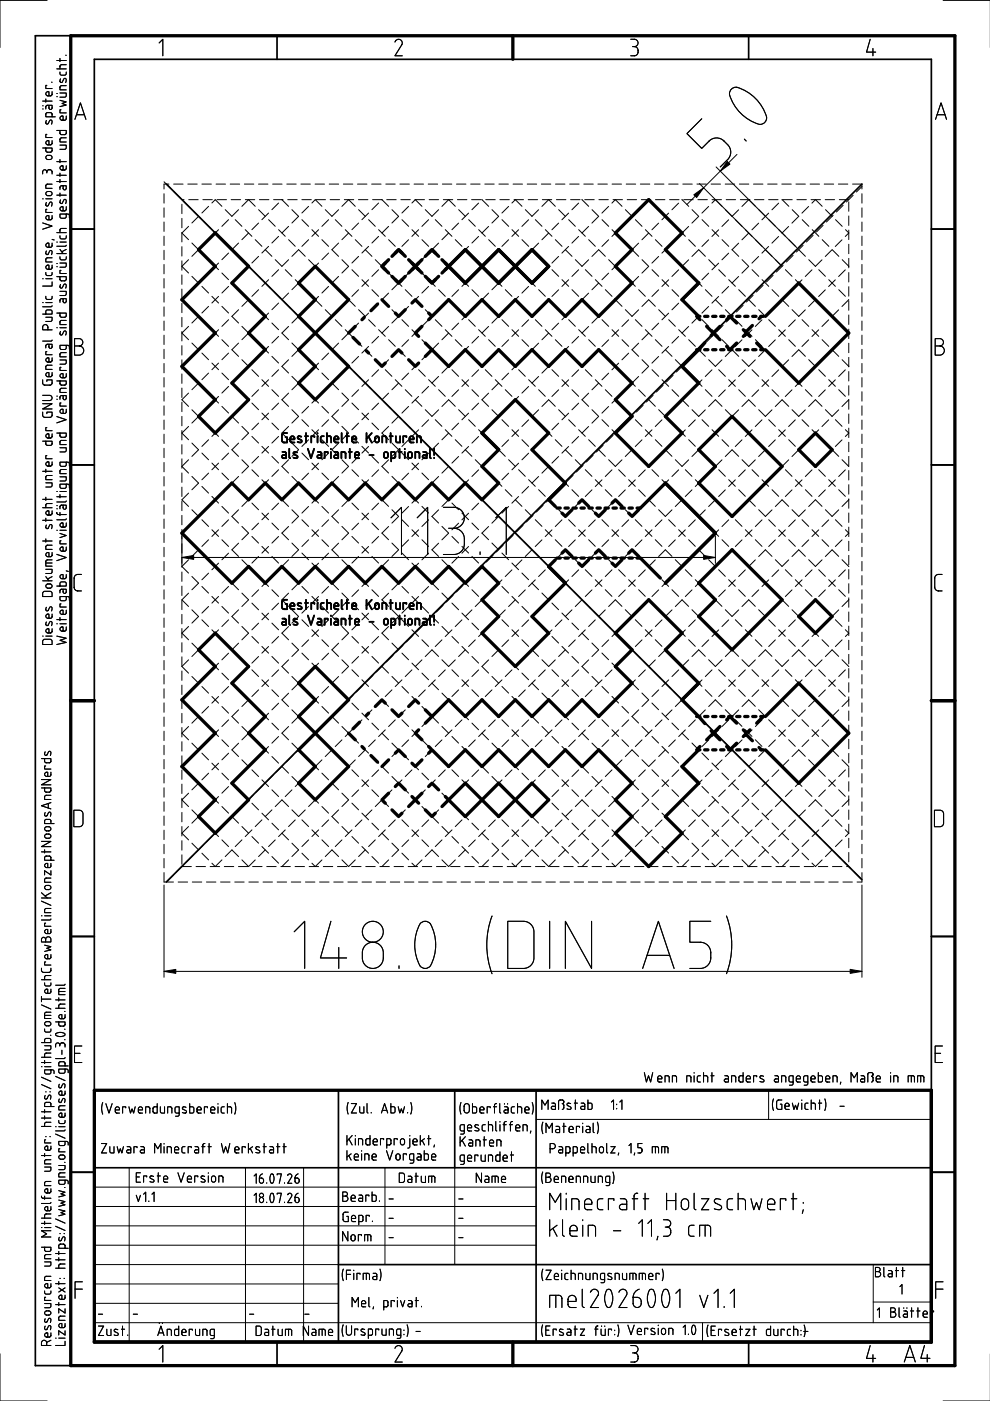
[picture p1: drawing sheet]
<svg xmlns="http://www.w3.org/2000/svg" width="210mm" height="297mm" viewBox="0 0 210 297" stroke-linecap="round" stroke-linejoin="round" font-family="sans-serif">
<g fill="none" stroke="#000" stroke-width=".21">
<path d="M9.9 18.1h-.2v.7h1.3M10 .1h-10v10M10.9 17.4h.1M11 19.4v.6l-.1 .3a1.02 1.02 0 0 1-1.1-.2 .48 .48 0 0 1 0-.5 .48 .48 0 0 1 .6-.2v.9M12 19.8h.2M12 14.6h2M12 12.8h2M12.7 19.7h1.3v.6l-.1 .3h-1.2M12.7 15.3l.1 .5 .2 .1h.9l.1-.6M12.7 12.4v.6M12.8 16.7l-.1 .5a.28 .28 0 0 0 .2 .3 .28 .28 0 0 0 .3-.2l.4-.7a.48 .48 0 0 1 .5 .4 .48 .48 0 0 1-.2 .5M13.9 11.7h.1"/>
<path d="M14 18.2h-1l-.3 .3v.6h1.3M14 13.7l-1.1 .1-.2 .2v.6M33.7 9.1l.8-.8v3.5M83.7 8.9a.79 .79 0 0 1 1.1-.5 .79 .79 0 0 1 .4 1.1l-1.5 2.3h1.6M133.7 8.3h.8a.78 .78 0 0 1 .8 .8 .78 .78 0 0 1-.8 .8M134.1 9.9h.4M134.5 9.9a.99 .99 0 0 1 .8 1 .99 .99 0 0 1-.8 .9h-.8M154.9 19.1a1.39 1.39 0 0 1 1.3-.6 9.2 9.2 0 0 1 6.3 6.5 1.39 1.39 0 0 1-1.5 1.4 9.2 9.2 0 0 1-6.3-6.5zM184.5 8.3l-.8 2.8h2M185.1 10.3v1.5M200 .1h10M9 31.4h2v.7l-.3 .2-.8-.1-.2-.3v-.5"/>
<path d="M9 23.1h.2M9 22.4h.2M9 21.4h2M9.7 21v.7M9.8 25.5l-.1 .5a.28 .28 0 0 0 .2 .3 .28 .28 0 0 0 .3-.1l.4-.7a.48 .48 0 0 1 .5 .3 .48 .48 0 0 1-.2 .5M9.9 33a.77 .77 0 0 1 1.1 .4v.2a.86 .86 0 0 1-1.2 0l-.1-.2zM9.9 36.4a.44 .44 0 0 0-.4-.4 .44 .44 0 0 0-.5 .4v.5M9.9 36.4a.57 .57 0 0 1 .6-.4 .57 .57 0 0 1 .5 .4v.5M9.9 28.5h-.2v.7h1.3M9.9 36.4v.3M10.4 22.3v.6a.33 .33 0 0 0 .3 .3 .33 .33 0 0 0 .3-.3v-.6h-1l-.2 .2-.1 .6M11 39h-1l-.3 .4v.5h1.3"/>
<path d="M11 29.8v.6l-.1 .3a1.02 1.02 0 0 1-1.1-.2 .48 .48 0 0 1 0-.6 .48 .48 0 0 1 .6-.1v.9M11 24.8v-.6l-.1-.3h-.9l-.2 .1-.1 .8h2M12 27.7h2v.7l-.3 .1h-.8l-.2-.3v-.5M12 38.5h2M12 37.2h2M12 34.3h2M12 20.5h.2M12.7 30.8h1.3v.5l-.1 .3-1.2 .1M12.7 21.3l1.3 .3-.8 .3 .8 .4-1.3 .3M12.7 33.8v.7M12.7 36.7v.7M12.7 38v.7"/>
<path d="M12.9 23.3h-.2v.6h1.3M13.4 39.4v.5a.33 .33 0 0 0 .3 .4 .33 .33 0 0 0 .3-.4v-.5h-1l-.2 .1-.1 .7M14 35.2v.5l-.1 .3a1.02 1.02 0 0 1-1.1-.2 .48 .48 0 0 1 0-.5 .48 .48 0 0 1 .6-.1v.8M14 29.2h-1l-.3 .3v.6h1.3M14 24.6v.6l-.1 .2a1.02 1.02 0 0 1-1.1-.1 .48 .48 0 0 1 0-.6 .48 .48 0 0 1 .6-.1v.9M15.9 25.3l1.2-3.5 1.1 3.5M16.2 24.3h1.7M148.3 38.9l17.1 17.1M148.8 25.2l-3.2 3.1 3.2 3.2 1.6-1.6a2.22 2.22 0 0 1 3.1 0l.8 .8a2.22 2.22 0 0 1 0 3.1l-1.6 1.6M151.8 35.4l17.1 17.1M156.3 32.7l-10.7 10.6M157.8 29.5l.4 .4"/>
<path d="M198.4 25.3l1.1-3.5 1.2 3.5M198.7 24.3h1.7M9 47.3l2 .6-2 .7M9 59.1h.2M9 42.2h.2M9.7 57.8l.1 .5 .2 .1h.9l.1-.6M9.7 59.1h1.3M9.7 42.2h1.3M9.8 53.2l-.1 .5a.28 .28 0 0 0 .2 .3 .28 .28 0 0 0 .3-.2l.4-.7a.48 .48 0 0 1 .5 .4 .48 .48 0 0 1-.2 .5M9.8 42.9l-.1 .5a.28 .28 0 0 0 .2 .3 .28 .28 0 0 0 .3-.1l.4-.7a.48 .48 0 0 1 .5 .3 .48 .48 0 0 1-.2 .5M9.9 40.7a.77 .77 0 0 1 1.1 .3v.3a.86 .86 0 0 1-1.2 0l-.1-.3zM9.9 44.4h-.2v.6h1.3"/>
<path d="M11 59.8v.9h-2M11 56.2v.6l-.1 .3a1.02 1.02 0 0 1-1.1-.2 .48 .48 0 0 1 0-.6 .48 .48 0 0 1 .6-.1v.9M11 54.7h-1l-.3 .3v.5h1.3M11 51.5v.6l-.1 .3a1.02 1.02 0 0 1-1.1-.2 .48 .48 0 0 1 0-.5 .48 .48 0 0 1 .6-.2v.9M11 45.7v.6l-.1 .3a1.02 1.02 0 0 1-1.1-.2 .48 .48 0 0 1 0-.6 .48 .48 0 0 1 .6-.1v.9M11 50.8l.5 .1M12 58.7h2v.7l-.3 .1h-.8l-.2-.3v-.5M12 56.5h.2M12 55.9h.2M12 53.8h2M12 51.3h.2M12 49.3h2"/>
<path d="M12 41.4h2M12.7 55.8h1.3v.5l-.1 .3-1.2 .1M12.7 54.4l.1 .5 .2 .2h.9l.1-.7M12.7 50l.1 .5 .2 .2 .9-.1 .1-.6M12.7 40.9v.7M12.7 52.9l.7 .9M12.7 51.3h1.3M12.8 42.4l-.1 .5a.28 .28 0 0 0 .2 .3 .28 .28 0 0 0 .3-.2l.4-.7a.48 .48 0 0 1 .5 .3 .48 .48 0 0 1-.2 .6M12.9 57.3h-.2v.7h1.3M14 52l-.2 .2h-1.8M14 48.4l-1.1 .1-.2 .3v.5M14 45.4v.5l-.1 .3-.9 .1-.2-.2-.1-.7h1.7l.3 .1v.7"/>
<path d="M14 43.8v.6l-.1 .3a1.02 1.02 0 0 1-1.1-.2 .48 .48 0 0 1 0-.6 .48 .48 0 0 1 .6-.1v.9M14 52.9l-.9 .5M158.7 42.3h.1M9 66.6h2v-.7l-.3-.2-.8 .1-.2 .2v.6M9 64.2h.2M9.7 67.3h1.3v.5l-.1 .3-1.2 .1M9.7 62.8l.1 .5 .2 .2 .9-.1 .1-.6M9.7 64.2h1.3M9.9 74.5h-.2v.7h1.3M10.2 69.9v-.5a.56 .56 0 0 0-.6-.6 .56 .56 0 0 0-.6 .6v.5h2M10.4 73v.5a.33 .33 0 0 0 .3 .4 .33 .33 0 0 0 .3-.4v-.5h-1l-.2 .2-.1 .6M11 79v.5l-.1 .3a1.02 1.02 0 0 1-1.1-.1 .48 .48 0 0 1 0-.6 .48 .48 0 0 1 .6-.1v.9"/>
<path d="M11 77.4h-1l-.3 .4v.5h1.3M11 75.9v.5l-.1 .3a1.02 1.02 0 0 1-1.1-.2 .48 .48 0 0 1 0-.5 .48 .48 0 0 1 .6-.1v.9M11 72.1l-.2 .2h-1.8M11 64.8l-.2 .2h-1.8M12 66.4h2v.7l-.3 .2-.8-.1-.2-.3v-.5M12 69.5h.2M12.7 76.3h1.3v.6l-.1 .3h-1.2M12.7 61.8h1.3v.5l-.1 .3-1.2 .1M12.7 69.5h1.3M12.8 70.3l-.1 .5a.28 .28 0 0 0 .2 .2 .28 .28 0 0 0 .3-.1l.4-.7a.48 .48 0 0 1 .5 .3 .48 .48 0 0 1-.2 .5M12.8 60.3l-.1 .5a.28 .28 0 0 0 .2 .3 .28 .28 0 0 0 .3-.2l.4-.6a.48 .48 0 0 1 .5 .3 .48 .48 0 0 1-.2 .5M12.9 77.9h-.2v.6h1.3"/>
<path d="M13.4 63.3v.6a.33 .33 0 0 0 .3 .3 .33 .33 0 0 0 .3-.3v-.6h-1l-.2 .2-.1 .6M14 79.2v.6l-.1 .3a1.02 1.02 0 0 1-1.1-.2 .48 .48 0 0 1 0-.6 .48 .48 0 0 1 .6-.1v.9M14 74.8h-1l-.3 .3v.6h1.3M14 73.2v.6l-.1 .3h-.9l-.2-.2-.1-.7h1.7l.3 .2v.6M14 67.9h-1l-.3 .4v.5h1.3M15.8 71.8h1a.78 .78 0 0 1 .8 .8 .78 .78 0 0 1-.8 .8 .97 .97 0 0 1 1 .9 .97 .97 0 0 1-1 1h-1zM15.8 73.4h1M198.3 71.8h1a.78 .78 0 0 1 .7 .8 .78 .78 0 0 1-.7 .8 .97 .97 0 0 1 .9 .9 .97 .97 0 0 1-.9 1h-1zM198.3 73.4h1M9 93.5h2v.8l-.3 .1h-.8l-.2-.3v-.6M9 87.4v.6l.3 .4 1.3 .1 .4-.2v-.9h-1.1v.3M9 85.6h2l-2 1.1h2"/>
<path d="M9 83.8h1.5a.56 .56 0 0 1 .5 .6 .56 .56 0 0 1-.5 .5h-1.5M9 80.5v.7l.3 .4 1.3 .1 .4-.3v-.9h-1.1v.4M9 99.9h2M9.7 99.5v.6M9.9 96.6h-.2v.7h1.3M9.9 90.6h-.2v.7h1.3M11 97.9v.6l-.1 .3a1.02 1.02 0 0 1-1.1-.2 .48 .48 0 0 1 0-.6 .48 .48 0 0 1 .6-.1v.9M11 92v.5l-.1 .3a1.02 1.02 0 0 1-1.1-.1 .48 .48 0 0 1 0-.6 .48 .48 0 0 1 .6-.1v.9M12 91.8h2v.7l-.3 .2h-.8l-.2-.3v-.6M12 88.3l2 .7-2 .7M12 80.8h2v.7l-.3 .2-.8-.1-.2-.3v-.5M12 84.7h.2"/>
<path d="M12 84h.2M12.7 94.9h1.3v.6l-.1 .3h-1.2M12.9 85.4h-.2v.7h1.3M13.4 83.9v.5a.33 .33 0 0 0 .3 .4 .33 .33 0 0 0 .3-.4v-.5h-1l-.2 .1-.1 .7M14 99.5h-1l-.3 .4v.5h1.3M14 98v.5l-.1 .3-.9 .1-.2-.2-.1-.7h1.7l.3 .2v.6M14 93.4h-1l-.3 .3v.6h1.3M14 86.8v.5l-.1 .3a1.02 1.02 0 0 1-1.1-.2 .48 .48 0 0 1 0-.5 .48 .48 0 0 1 .6-.1v.9M14 82.3h-1l-.3 .4v.5h1.3M9 114.7h2M9 110.3h2M9 107.6h2"/>
<path d="M9 105.9h2M9.7 102.4h1.3v.5l-.1 .3-1.2 .1M9.7 119.4h1.3M9.7 105.4v.7M9.7 109.9v.6M9.7 114.3v.6M9.8 111.3l-.1 .5a.28 .28 0 0 0 .2 .3 .28 .28 0 0 0 .3-.2l.4-.7a.48 .48 0 0 1 .5 .4 .48 .48 0 0 1-.2 .5M11 118.7h-1l-.3 .3v1h1.3M11 117.1v.6l-.1 .3a1.02 1.02 0 0 1-1.1-.2 .48 .48 0 0 1 0-.5 .48 .48 0 0 1 .6-.2v.9M11 115.6h-1l-.3 .3v.6h1.3M11 108.3v.6l-.1 .3a1.02 1.02 0 0 1-1.1-.2 .48 .48 0 0 1 0-.6 .48 .48 0 0 1 .6-.1v.9M11 106.8h-1.1l-.2 .3v.5"/>
<path d="M11 100.8h-1l-.3 .3v.6h1.3M12 117.5l2 .7-2 .7M12 108.7l.1 .2 .3 .2h1.6M12 112.4h.2M12 107.9h.2M12 107.2h.2M12 105.3h2M12 104.2h.2M12.7 113.1l1.3 .4-1.3 .5M12.7 101.1h1.3v.6l-.1 .2-1.2 .1M12.7 104.9v.6M12.7 108.7v.6"/>
<path d="M12.7 112.4h1.3M12.7 104.2h1.3M12.9 114.6h-.2v.7h1.3M13.4 107.1v.6a.33 .33 0 0 0 .3 .3 .33 .33 0 0 0 .3-.3v-.6h-1l-.2 .2-.1 .6M14 116v.5l-.1 .3a1.02 1.02 0 0 1-1.1-.1 .48 .48 0 0 1 0-.6 .48 .48 0 0 1 .6-.1v.9M14 110.9v.5l-.1 .3a1.02 1.02 0 0 1-1.1-.2 .48 .48 0 0 1 0-.5 .48 .48 0 0 1 .6-.1v.9M14 110l-.2 .2h-1.8M14 106.2l-.2 .2h-1.8M14 102.7v.5l-.1 .3h-.9l-.2-.1-.1-.7h1.7l.3 .1v.6M38.6 118.2h113.1M38.6 113.6v5.8M82.9 109.8l2.2-2.2v10"/>
<path d="M88.5 109.8l2.2-2.2v10M94 107.6h2.2a2.22 2.22 0 0 1 2.3 2.2 2.22 2.22 0 0 1-2.3 2.2M95.1 112h1.1M96.2 112a2.22 2.22 0 0 1 2.3 2.2 2.82 2.82 0 0 1-1.1 3.1l-1.2 .3h-2.2M101.8 117v.6M105.1 109.8l2.2-2.2v10M151.7 113.6v5.8M9 134.9h.2M9 123.1h2M9.3 135.6h1.5l.2 .4v.6h-2v-.6zM9.3 125.4h1.5l.2 .4v.7h-2v-.7zM9.7 120.7h1.3v.6l-.1 .2-1.2 .1"/>
<path d="M9.7 134.9h1.3M9.7 122.3l.7 .8M9.8 131.9l-.1 .5a.28 .28 0 0 0 .2 .2 .28 .28 0 0 0 .3-.1l.4-.7a.48 .48 0 0 1 .5 .3 .48 .48 0 0 1-.2 .5M9.8 128.8l-.1 .5a.28 .28 0 0 0 .2 .2 .28 .28 0 0 0 .3-.1l.4-.7a.48 .48 0 0 1 .5 .3 .48 .48 0 0 1-.2 .5M9.9 123.9a.77 .77 0 0 1 1.1 .4v.2a.86 .86 0 0 1-1.2 0l-.1-.2zM11 133.3v.6l-.1 .3a1.02 1.02 0 0 1-1.1-.2 .48 .48 0 0 1 0-.6 .48 .48 0 0 1 .6-.1v.9M11 130.2v.6l-.1 .2a1.02 1.02 0 0 1-1.1-.1 .48 .48 0 0 1 0-.6 .48 .48 0 0 1 .6-.1v.9M11 122.3l-.9 .5M12 134.9l2 .4-1.3 .5 1.3 .4-2 .4M12 124.3h2v-.8l-.3-.1h-.8l-.2 .3v.6M12 132.3h.2M12 131.4h2"/>
<path d="M12.7 132.3h1.3M12.7 130.9v.7M12.9 128h-.2v.7h1.3M13.4 124.9v.6a.33 .33 0 0 0 .3 .3 .33 .33 0 0 0 .3-.3v-.6h-1l-.2 .2-.1 .6M14 132.9v.6l-.1 .3a1.02 1.02 0 0 1-1.1-.2 .48 .48 0 0 1 0-.6 .48 .48 0 0 1 .6-.1v.9M14 129.4v.5l-.1 .3a1.02 1.02 0 0 1-1.1-.2 .48 .48 0 0 1 0-.5 .48 .48 0 0 1 .6-.1v.9M14 126.5v.5l-.1 .3-.9 .1-.2-.2-.1-.7h1.7l.3 .1v.7M14 121.8v.6l-.1 .3a1.02 1.02 0 0 1-1.1-.2 .48 .48 0 0 1 0-.6 .48 .48 0 0 1 .6-.1v.9M14 121l.5 .1M17.3 121.8h-.8a.78 .78 0 0 0-.8 .8v1.9a.78 .78 0 0 0 .8 .8h.8M199.7 121.8h-.7a.78 .78 0 0 0-.8 .8v1.9a.78 .78 0 0 0 .8 .8h.7M9.6 159.4l-.1 .5a.28 .28 0 0 0 .2 .3 .28 .28 0 0 0 .3-.2l.4-.7a.48 .48 0 0 1 .4 .3 .48 .48 0 0 1-.1 .6"/>
<path d="M8.8 178.4h2l-2 1.1h2M8.8 167.1h2l-.1 .7-.2 .1h-.9l-.1-.3v-.5M8.8 165.3h2l-2 1.1h2M8.8 160.8h2l-.1 .8-.2 .1h-.9l-.1-.3v-.6M9.6 172.3l-.1 .5a.28 .28 0 0 0 .2 .3 .28 .28 0 0 0 .3-.2l.4-.7a.48 .48 0 0 1 .4 .3 .48 .48 0 0 1-.1 .6M9.7 176.9a.77 .77 0 0 1 1.1 .4l-.1 .2a.86 .86 0 0 1-1.2 0v-.2zM9.7 175.3a.77 .77 0 0 1 1.1 .4l-.1 .3a.86 .86 0 0 1-1.2 0v-.3zM9.7 162.4h-.2v.7h1.3M10.2 170.4v.9M10.8 174.6v-.5l-.2-.3-.8-.1-.3 .2v.7h2M10.8 170.2l-2 .6 2 .7M10.8 168.6h-1l-.3 .3v.6h1.3"/>
<path d="M10.8 163.7v.6l-.2 .3a1.02 1.02 0 0 1-1.1-.2 .48 .48 0 0 1 .1-.6 .48 .48 0 0 1 .5-.1v.9M15.7 171.8h1.1a.78 .78 0 0 1 .8 .8v1.9a.78 .78 0 0 1-.8 .8h-1.1zM198.1 171.8h1.2a.78 .78 0 0 1 .8 .8v1.9a.78 .78 0 0 1-.8 .8h-1.2zM8.8 194.2h.1M8.8 191.1l2 .8M8.8 190.4h2M8.8 189.3l1.2 1.1M8.8 180.6h2M9 198.8a.44 .44 0 0 1 .7 .4 .56 .56 0 0 1 .5-.6 .56 .56 0 0 1 .6 .6v.5h-2v-.5zM9.5 180.2v.6M9.5 194.2h1.3M9.5 187.9a.86 .86 0 0 1 1.2 0 .44 .44 0 0 1-.4 .7h-.4a.44 .44 0 0 1-.4-.7z"/>
<path d="M9.7 195.7h-.2v.7h1.3M9.7 199.2v.5M10.8 197.1v.5l-.2 .3a1.02 1.02 0 0 1-1.1-.2 .48 .48 0 0 1 .1-.5 .48 .48 0 0 1 .5-.1v.8M10.8 194.8l-.2 .3h-1.8M10.8 192.6h-1l-.3 .3v.6h1.3M10.8 186.2h-1l-.3 .3v.6h1.3M10.8 183.1v.5l-.2 .3a1.02 1.02 0 0 1-1.1-.2 .48 .48 0 0 1 .1-.5 .48 .48 0 0 1 .5-.1v.8M10.8 182.4v-.6l-.2-.3h-.8l-.3 .2v.7h2M10.8 184.6v.9l-1.3-.9v.9M10.8 189.3l-1.2 .7M34.8 187.6v19.6M62.4 197.6l2.2-2.3v10"/>
<path d="M70.2 195.3l-2.3 7.8h5.6M89.3 195.7a1.42 1.42 0 0 1 2.3 .8 9.5 9.5 0 0 1-.3 8.3 1.39 1.39 0 0 1-2.3 0 9.5 9.5 0 0 1 0-8.9zM104.3 194.2a17.4 17.4 0 0 0 0 12.2M107.7 195.3h3.3a2.22 2.22 0 0 1 2.2 2.3v5.5a2.22 2.22 0 0 1-2.2 2.2h-3.3zM116.5 195.3v10M125.4 195.3v10l-5.5-10v10M150.7 195.3h-4.4v4.5h2.2a2.22 2.22 0 0 1 2.2 2.2 2.82 2.82 0 0 1-1.1 3l-1.1 .3h-2.2M154 194.2a17.4 17.4 0 0 1 0 12.2M158.7 183.7h.1M182.8 187.6v19.6M8.8 205.3l.1 .6 .3 .3 1.4-.1 .2-.4v-.4M8.8 211.3v1.1"/>
<path d="M8.8 213.1l2 .8M8.8 211.8h2M8.8 207.7h2M9.5 218.2v.5l.3 .1h.8l.2-.6M9.5 208.4v.5l.3 .2 .8-.1 .2-.6M9.5 200.4l1.3 .3-.9 .4 .9 .3-1.3 .3M9.5 215.3h1.3M9.5 216.8a.86 .86 0 0 1 1.2 0 .44 .44 0 0 1-.4 .7h-.4a.44 .44 0 0 1-.4-.7zM9.7 203.9h-.2v.7h1.3M10.7 219.5h.1M10.8 214.6h-1l-.3 .3v1h1.3M10.8 209.7v.6l-.2 .3a1.02 1.02 0 0 1-1.1-.2 .48 .48 0 0 1 .1-.6 .48 .48 0 0 1 .5-.1v.9"/>
<path d="M10.8 206.8l-1.2 .1-.1 .3v.5M10.8 202.4v.5l-.2 .3a1.02 1.02 0 0 1-1.1-.1 .48 .48 0 0 1 .1-.6 .48 .48 0 0 1 .5-.1v.9M11.8 216.7h2l-.1 .7-.2 .2-.9-.1-.1-.3v-.5M11.8 213.8h2M11.8 212h2M11.9 219.1l1.2-.2 .6 .2 .1 .2-.4 .4h-.9l-.6-.1-.1-.3zM12.5 211.6v.6M12.5 210.2h1.3M13.7 218.2h.1M13.7 214.4h.1M13.8 215.1v.6l-.2 .3a1.02 1.02 0 0 1-1.1-.2 .48 .48 0 0 1 .1-.6 .48 .48 0 0 1 .5-.1v.9M13.8 212.9h-1.2l-.1 .3v.6"/>
<path d="M13.8 209.6h-1l-.3 .3v1h1.3M13.8 208.7l-.2 .2h-1.8M34.8 206h148M71.8 200.9v4.4M77.5 200.4a2.22 2.22 0 0 1 2.4-.5 2.22 2.22 0 0 1 1.4 2.1 2.82 2.82 0 0 1-1.1 3 2.22 2.22 0 0 1-3.4-1.9 2.98 2.98 0 0 1 .7-2.7zM84.6 204.8v.5M136.3 205.3l3.3-10 3.3 10M137.2 202.6h4.8M8.8 221.1h2l-.1-.8-.2-.1h-.9l-.1 .3v.6M8.8 238.8h2M8.8 237.1h2M8.8 235.7h2"/>
<path d="M8.8 229.9l2 .9M8.8 228.4l2 .9M8.8 226.2h.1M8.8 225.3h2M8.8 224.2h2M9.5 221.7h1.3v.6l-.3 .3h-1M9.5 224.8v.7M9.5 235.3v.6M9.5 236.6v.7M9.5 226.2h1.3M9.6 232.3l-.1 .5a.28 .28 0 0 0 .2 .2 .28 .28 0 0 0 .3-.1l.4-.7a.48 .48 0 0 1 .4 .3 .48 .48 0 0 1-.1 .6M9.7 231.5h.1"/>
<path d="M10.6 231.5h.1M10.8 237.9l-1.2 .1-.1 .3v.5M10.8 234.6v-.5l-.2-.3-.8-.1-.3 .2v.7h2M10.8 226.8v.6l-.2 .3h-.8l-.3-.1v-.8h1.6l.3 .2 .1 .6M10.8 223.3h-1.2l-.1 .3v.6M11.8 238.9h.1M11.8 228.2l2 .9M12.5 237.6v.5l.3 .1h.8l.2-.6M12.5 238.9h1.3M12.6 233l-.1 .5a.28 .28 0 0 0 .2 .3 .28 .28 0 0 0 .3-.2l.4-.7a.48 .48 0 0 1 .4 .3 .48 .48 0 0 1-.1 .6M12.6 229.9l-.1 .5a.28 .28 0 0 0 .2 .3 .28 .28 0 0 0 .3-.2l.4-.7a.48 .48 0 0 1 .4 .3 .48 .48 0 0 1-.1 .6M12.7 221.6a.44 .44 0 0 0-.5-.5 .44 .44 0 0 0-.4 .5v.4"/>
<path d="M12.7 221.6a.57 .57 0 0 1 .5-.5 .57 .57 0 0 1 .6 .5v.4M12.7 221.6v.2M13.1 222.7v.9M13.7 220.4h.1M13.8 239.6l-.2 .2h-1.8M13.8 236v.6l-.2 .2a1.02 1.02 0 0 1-1.1-.1 .48 .48 0 0 1 .1-.6 .48 .48 0 0 1 .5-.1v.9M13.8 234.4h-1l-.3 .4v.5h1.3M13.8 231.3v.6l-.2 .3a1.02 1.02 0 0 1-1.1-.2 .48 .48 0 0 1 .1-.5 .48 .48 0 0 1 .5-.2v.9M13.8 226.7v.5l-.2 .3-.8 .1-.3-.2v-.7h1.6l.3 .1 .1 .6M13.8 226v-.6l-.2-.2-.8-.1-.3 .2v.7h2M13.8 224.2l-.2 .2h-1.8M15.8 223.3h1.2"/>
<path d="M17.4 221.8h-1.6v3.5h1.6M21.8 233.8a3.5 3.5 0 0 0 0 2.4M22.4 234l.7 2 .7-2M24.4 235.3h.9a.46 .46 0 0 0-.3-.6 .46 .46 0 0 0-.6 .4l.1 .7 .3 .2h.5M26.7 234.9v-.2h-.7v1.3M27.3 234.7l.4 1.3 .3-.9 .3 .9 .4-1.3M29.3 235.3h.9a.46 .46 0 0 0-.3-.6 .46 .46 0 0 0-.6 .4l.1 .7 .3 .2h.5M30.9 236v-1.3h.5l.3 .1 .1 1.2M33.3 234v2h-.7l-.2-.3 .1-.9 .3-.1h.5M34 234.7v1l.3 .3h.6v-1.3M35.6 236v-1.3h.5l.3 .1v1.2M38 236h-.6l-.2-.2-.1-.8 .2-.3h.7v1.6l-.2 .3-.6 .1"/>
<path d="M39.4 234.8a.37 .37 0 0 0-.5-.1 .37 .37 0 0 0-.1 .5l.7 .4a.48 .48 0 0 1-.3 .4 .48 .48 0 0 1-.5-.1M40.2 234v2h.7l.2-.3v-.9l-.3-.1h-.6M41.8 235.3h.9a.46 .46 0 0 0-.3-.6 .46 .46 0 0 0-.6 .4v.7l.3 .2h.6M44 234.9v-.2h-.7v1.3M44.7 235.3h.9a.46 .46 0 0 0-.4-.6 .46 .46 0 0 0-.5 .4v.7l.3 .2h.6M46.2 234v.1M46.2 234.7v1.3M47.6 234.7h-.6l-.1 .3v.8l.7 .2M48.2 234.7h.6l.3 .1v1.2M48.2 234v2M49.8 233.8a3.5 3.5 0 0 1 0 2.4M73.8 233.8a3.5 3.5 0 0 0 0 2.4"/>
<path d="M74.5 234h1.1l-1.1 2h1.1M76.3 234.6v1l.3 .4h.6v-1.4M77.8 234v1.8l.2 .2M78.7 235.9v.1M80.9 236l.6-2 .7 2M81.1 235.4h.9M82.9 234v2l.7-.1 .2-.3-.1-.8-.3-.2h-.5M84.4 234.6l.4 1.4 .3-.9 .3 .9 .4-1.4M86.4 235.9v.1M87.1 233.8a3.5 3.5 0 0 1 0 2.4M97.7 233.8a3.5 3.5 0 0 0 0 2.4M98.4 239.8h-.5l-.3-.2v-.8l.1-.3h.7v1.6l-.1 .3-.6 .1"/>
<path d="M98.5 234.3a.56 .56 0 0 1 .6-.3 .56 .56 0 0 1 .4 .5v.9a.56 .56 0 0 1-.5 .6 .56 .56 0 0 1-.6-.6zM99.1 239.1h.9a.46 .46 0 0 0-.3-.6 .46 .46 0 0 0-.6 .4l.1 .7 .2 .2h.6M100.2 234v2l.7-.1 .2-.2-.1-.9-.3-.1h-.5M101.4 238.6l-.5-.1a.28 .28 0 0 0-.2 .2 .28 .28 0 0 0 .1 .3l.7 .4a.48 .48 0 0 1-.3 .4 .48 .48 0 0 1-.5-.1M101.7 235.3h.9a.46 .46 0 0 0-.3-.6 .46 .46 0 0 0-.6 .4l.1 .7 .3 .2h.5M102.9 238.5h-.5l-.2 .3 .1 .8 .6 .2M103.6 238.5h.5l.3 .1v1.2M103.6 237.8v2M104 234.9v-.2h-.7v1.3M104.6 234.7h.7M105.1 237.8v1.8l.2 .2M105.3 234h-.3l-.2 .3v1.7"/>
<path d="M106 234v1.8l.2 .2M106 237.8v.1M106 238.5v1.3M106.7 238.5h.6M107 234.7h.6l.1 .3v1h-.5a.33 .33 0 0 1-.4-.3 .33 .33 0 0 1 .4-.4h.5M107 234v.1M107.3 237.8h-.2l-.2 .3v1.7M107.6 234v.1M108 238.5h.7M108.7 237.8h-.3l-.2 .3v1.7M109.1 234.7h-.5l-.2 .3v.8l.7 .2M109.3 239.1h.9a.46 .46 0 0 0-.3-.6 .46 .46 0 0 0-.6 .4l.1 .7 .3 .2h.5"/>
<path d="M109.7 234.7h.6l.3 .1v1.2M109.7 234v2M110.9 239.8v-1.3h.5l.3 .1 .1 1.2M111.3 235.3h.9a.46 .46 0 0 0-.3-.6 .46 .46 0 0 0-.6 .4v.7l.3 .2h.6M112.6 239.8l-.2 .4M112.8 233.8a3.5 3.5 0 0 1 0 2.4M113.7 237.3h83.8M114.9 235.2v-2l.6 1.1 .7-1.1v2M115.1 237.9a3.5 3.5 0 0 0 0 2.5M117 233.9h.6l.2 .3v1h-.6a.33 .33 0 0 1-.3-.3 .33 .33 0 0 1 .3-.4h.6M117.9 238.8h.6l.2 .3v1h-.6a.33 .33 0 0 1-.3-.3 .33 .33 0 0 1 .3-.3h.6M118.4 235.2v-1.7l.4-.3 .6 .1 .1 .2v.3l-.3 .2 .3 .2v.7l-.3 .3"/>
<path d="M119.3 238.8h.7M119.5 238.1v2M120.7 239.5h.8a.46 .46 0 0 0-.3-.7 .46 .46 0 0 0-.5 .4v.8l.3 .1h.5M121 234a.37 .37 0 0 0-.5-.1 .37 .37 0 0 0-.1 .5l.7 .4a.48 .48 0 0 1-.4 .5 .48 .48 0 0 1-.5-.2M121.8 233.9h.6M122 233.2v2M122.9 239v-.2h-.7v1.3M123.2 233.9h.6l.2 .3v1h-.6a.33 .33 0 0 1-.3-.3 .33 .33 0 0 1 .3-.4h.6M123.5 238.1v.1M123.5 238.8v1.3M124.3 238.8h.6l.2 .3v1h-.6a.33 .33 0 0 1-.3-.3 .33 .33 0 0 1 .3-.3h.6M124.7 233.2v2h.7l.1-.3v-.9l-.3-.1h-.5"/>
<path d="M125.8 238.1v1.8l.2 .2M126.7 237.9a3.5 3.5 0 0 1 0 2.5M129.6 233.7l.5-.5v2M130.8 234.1v.1M130.8 235v.1M131.4 233.7l.5-.5v2M136.6 227.4l.5 2 .4-1.3 .4 1.3 .5-2M139.4 228.7h.9a.46 .46 0 0 0-.3-.6 .46 .46 0 0 0-.6 .4l.1 .7 .3 .2h.5M141 229.4v-1.3h.6l.2 .1 .1 1.2M142.6 229.4v-1.3h.5l.3 .1v1.2M145.6 229.4v-1.3h.6l.3 .1v1.2M147.2 227.4v.1"/>
<path d="M147.2 228.1v1.3M148.5 228.1h-.5l-.2 .3 .1 .8 .6 .2M149.2 228.1h.5l.3 .1 .1 1.2M149.2 227.4v2M150.7 228.1h.7M150.9 227.4v2M153.7 228.1h.6l.1 .3v1h-.5a.33 .33 0 0 1-.3-.3 .33 .33 0 0 1 .3-.4h.5M155.1 229.4v-1.3h.6l.3 .1v1.2M157.6 227.4v2h-.8l-.1-.3v-.9l.3-.1h.6M158.2 228.7h.9a.46 .46 0 0 0-.3-.6 .46 .46 0 0 0-.6 .4l.1 .7 .3 .2h.5M160.4 228.3v-.2h-.6v1.3M161.9 228.2l-.5-.1a.28 .28 0 0 0-.3 .2 .28 .28 0 0 0 .2 .3l.7 .4a.48 .48 0 0 1-.4 .4 .48 .48 0 0 1-.5-.1"/>
<path d="M163 231.2v6.1M164 233a3.5 3.5 0 0 0 0 2.4M164.3 228.1h.6l.2 .3v1h-.6a.33 .33 0 0 1-.3-.3 .33 .33 0 0 1 .3-.4h.6M165.7 229.4v-1.3h.6l.3 .1v1.2M165.8 233.2h-.7l-.4 .2v1.4l.2 .4h.9v-1.1h-.4M166.4 234.5h.9a.46 .46 0 0 0-.3-.6 .46 .46 0 0 0-.6 .4l.1 .8 .3 .1h.5M168 233.9l.3 1.3 .4-.9 .3 .9 .3-1.3M168.2 229.4h-.6l-.3-.2v-.8l.1-.3h.8v1.6l-.2 .3-.6 .1M168.8 228.7h.9a.46 .46 0 0 0-.3-.6 .46 .46 0 0 0-.6 .4l.1 .7 .3 .2h.5M170 233.2v.1M170 233.9v1.3M171.3 229.4h-.6l-.3-.2v-.8l.2-.3h.7v1.6l-.2 .3-.6 .1"/>
<path d="M171.3 233.9h-.5l-.1 .3v.9l.6 .1M171.9 228.7h.9a.46 .46 0 0 0-.3-.6 .46 .46 0 0 0-.6 .4l.1 .7 .3 .2h.5M172 233.9h.5l.3 .1 .1 1.2M172 233.2v2M173.5 227.4v2h.7l.2-.3-.1-.9-.2-.1h-.6M173.5 233.9h.7M173.8 233.2v2M174.9 233a3.5 3.5 0 0 1 0 2.4M175.1 228.7h.8a.46 .46 0 0 0-.3-.6 .46 .46 0 0 0-.5 .4v.7l.3 .2h.5M176.6 229.4v-1.3h.6l.3 .1v1.2M178.1 234.5h.9M178.3 229.4l-.1 .5"/>
<path d="M180.4 229.4v-2l.7 1.1 .7-1.1v2M182.6 228.1h.6l.1 .3v1h-.5a.33 .33 0 0 1-.4-.3 .33 .33 0 0 1 .4-.4h.5M184 229.4v-1.7l.3-.3 .6 .1 .2 .2v.3l-.3 .2 .3 .2v.7l-.3 .3M185.8 228.7h.9a.46 .46 0 0 0-.3-.6 .46 .46 0 0 0-.6 .4v.7l.3 .2h.6M188.8 227.4v.1M188.8 228.1v1.3M189.5 229.4v-1.3h.6l.2 .1 .1 1.2M192.6 229.4v-1.3h1l.2 .1 .1 1.2M193.2 228.1v1.3M194.6 229.4v-1.3h1l.2 .1 .1 1.2M195.2 228.1v1.3M198.3 223.3h1.1"/>
<path d="M199.8 221.8h-1.5v3.5h1.5M8.8 253.6v.3l.3 .1h1.7M8.8 259.4h2M8.8 258.3h2M8.8 245h2M9.5 247.4h1.3v.6l-.3 .3h-1M9.5 244.6v.6M9.5 253.6v.7M9.5 258.9v.7M9.7 241.7h-.2v.6h1.3M9.7 241h.1M10.6 241h.1"/>
<path d="M10.8 257.4h-1.2l-.1 .3v.6M10.8 255.8v.6l-.2 .3a1.02 1.02 0 0 1-1.1-.2 .48 .48 0 0 1 .1-.6 .48 .48 0 0 1 .5-.1v.9M10.8 254.9l-.2 .3h-1.8M10.8 252v.6l-.2 .3a1.02 1.02 0 0 1-1.1-.2 .48 .48 0 0 1 .1-.5 .48 .48 0 0 1 .5-.2v.9M10.8 250.5h-1l-.3 .3v.6h1.3M10.8 245.9h-1l-.3 .3v.6h1.3M10.8 243v.6l-.2 .2a1.02 1.02 0 0 1-1.1-.1 .48 .48 0 0 1 .1-.6 .48 .48 0 0 1 .5-.1v.9M11.8 260l2 .9M11.8 258.4l2 .9M11.8 240.4l2 .9M12.5 256.4l1.3 .4-.9 .3 .9 .3-1.3 .4M12.5 254.4l1.3 .4-.9 .3 .9 .3-1.3 .4"/>
<path d="M12.5 252.4l1.3 .4-.9 .3 .9 .3-1.3 .4M12.5 247.1h1.3v.6l-.2 .2-1.1 .1M12.7 244.9a.77 .77 0 0 1 1.1 .4l-.1 .3a.86 .86 0 0 1-1.2 0v-.3zM12.7 243.6h-.2v.6h1.3M13.7 251.8h.1M13.7 246.4h.1M13.8 250.2v.6l-.2 .3h-.8l-.3-.2v-.7h1.6l.3 .2 .1 .6M13.8 248.7h-1l-.3 .3v.6h1.3M13.8 242v.6l-.2 .2-.8 .1-.3-.2v-.7h1.6l.3 .2 .1 .6M20 255.8h93.7M20 251.7h93.7M20 259.9h93.7"/>
<path d="M21.5 242.4h1.1l-1.1 2h1.1M23.3 243.1v1l.3 .3h.6v-1.3M24.8 243.1l.4 1.3 .3-.8 .3 .8 .4-1.3M27 243.1l.6 .1 .1 .2v1h-.5a.33 .33 0 0 1-.4-.3 .33 .33 0 0 1 .4-.3h.5M27.4 247.6v36.9M28.9 253.4l.4 1.4 .5-1.4M28.9 249.5h.7M29.1 243.3v-.2h-.7v1.3M29.8 248.7h-.9v2h.9M29.8 243.1l.7 .1 .1 .2v1h-.5a.33 .33 0 0 1-.4-.3 .33 .33 0 0 1 .4-.3h.5M30.4 253.2l.5-.4v2M31.1 249.5v-.2h-.7v1.4"/>
<path d="M31.6 254.6v.2M32.2 253.2l.5-.4v2M32.6 249.4l-.5-.1a.28 .28 0 0 0-.3 .2 .28 .28 0 0 0 .1 .3l.7 .4a.48 .48 0 0 1-.3 .5 .48 .48 0 0 1-.5-.2M32.8 244.4v-2l.7 1.2 .6-1.2v2M33.3 249.3h.7M33.6 248.7v2M34.7 250h.9a.46 .46 0 0 0-.4-.7 .46 .46 0 0 0-.5 .5v.7l.3 .2h.6M34.8 242.4v.2M34.8 243.1v1.3M35.4 244.4v-1.3h.6l.3 .2v1.1M37 243.8h.9a.46 .46 0 0 0-.3-.7 .46 .46 0 0 0-.6 .5l.1 .7 .2 .1h.6M37.7 248.7l.7 2 .7-2"/>
<path d="M39.2 243.1l-.5 .1-.1 .2v.9l.6 .1M39.7 250h.9a.46 .46 0 0 0-.3-.7 .46 .46 0 0 0-.6 .5l.1 .7 .3 .2h.5M40.6 243.3v-.2h-.7v1.3M41.3 243.1l.6 .1 .2 .2v1h-.5a.33 .33 0 0 1-.4-.3 .33 .33 0 0 1 .4-.3h.5M41.9 249.5v-.2h-.6v1.4M42.8 243.1h.6M43.4 249.4l-.5-.1a.28 .28 0 0 0-.3 .2 .28 .28 0 0 0 .2 .3l.7 .4a.48 .48 0 0 1-.4 .5 .48 .48 0 0 1-.5-.2M43.4 242.4l-.2 .1-.2 .3v1.6M44.1 243.1h.7M44.2 248.7v.1M44.2 249.3v1.4M44.3 242.4v2"/>
<path d="M45.1 249.4a.44 .44 0 0 1 .6 .4v.4a.44 .44 0 0 1-.4 .5 .44 .44 0 0 1-.5-.5v-.4zM46.4 250.7v-1.4h.5l.3 .2 .1 1.2M46.9 242.4l.5 2 .4-1.3 .5 1.3 .4-2M49.8 243.8h.9a.46 .46 0 0 0-.3-.7 .46 .46 0 0 0-.6 .5v.7l.3 .1h.6M52 243.3v-.2h-.7v1.3M52 247.6v36.9M52.7 242.4v2M53.1 243.5l.5 .9M53.6 243.1l-.9 .7M53.9 249.3l.4-.4v2M53.9 253.4l.4-.4v2M55 249.8h.4a.51 .51 0 0 1 .6 .4 .51 .51 0 0 1-.4 .6 .51 .51 0 0 1-.6-.4z"/>
<path d="M55 243.2l-.5-.1a.28 .28 0 0 0-.3 .2 .28 .28 0 0 0 .2 .3l.7 .4a.48 .48 0 0 1-.3 .5 .48 .48 0 0 1-.6-.2M55.7 248.9a.93 .93 0 0 0-.7 .9M55.8 243.1h.6M56 242.4v2M56.6 250.8v.1M56.6 254.9v.1M57.2 243.1l.6 .1 .2 .2v1h-.6a.33 .33 0 0 1-.3-.3 .33 .33 0 0 1 .3-.3h.6M57.4 249l.3-.1a1.46 1.46 0 0 1 .2 1.9l-.2 .1-.3-.1-.2-.6zM57.4 253.1l.3-.1a1.46 1.46 0 0 1 .2 1.9l-.2 .1-.3-.1-.2-.6zM58.7 243.1h.6M58.8 249.1v-.2h.9l-.5 2M58.8 253.2v-.2h.9l-.5 2"/>
<path d="M58.9 242.4v2M60 243.1h.7M60.2 242.4v2M60.3 250.8v.1M60.3 254.9v.1M61 249.2a.45 .45 0 0 1 .6-.3 .45 .45 0 0 1 .2 .6l-.8 1.4h.9M61 253.3a.45 .45 0 0 1 .6-.3 .45 .45 0 0 1 .2 .7l-.8 1.3h.9M62.5 249.8h.5a.51 .51 0 0 1 .5 .4 .51 .51 0 0 1-.3 .6 .51 .51 0 0 1-.7-.4zM62.5 253.9h.5a.51 .51 0 0 1 .5 .4 .51 .51 0 0 1-.3 .6 .51 .51 0 0 1-.7-.4zM63.2 248.9a.93 .93 0 0 0-.7 .9M63.2 253a.93 .93 0 0 0-.7 .9M64.4 247.6v36.9"/>
<path d="M72.7 252.7h.5a.44 .44 0 0 1 .5 .5 .44 .44 0 0 1-.5 .4 .56 .56 0 0 1 .6 .6 .56 .56 0 0 1-.6 .5h-.5zM72.7 253.6h.5M73.6 240.8v2M73.6 244v2M73.8 257h-.6l-.4 .2-.1 1.4 .3 .3 .8 .1v-1.1h-.3M73.9 245l.5 1M74 241.5l.7 1.3M74.4 254h.9a.46 .46 0 0 0-.3-.6 .46 .46 0 0 0-.6 .4v.6l.2 .3h.7M74.4 244.6l-.8 .7M74.5 258.3h.9a.46 .46 0 0 0-.3-.6 .46 .46 0 0 0-.6 .4l.1 .7 .2 .2h.6M74.7 240.8l-1.1 1.2M75.1 245.3h.9a.46 .46 0 0 0-.3-.6 .46 .46 0 0 0-.6 .4l.1 .7 .2 .2h.6"/>
<path d="M75.3 240.8v.1M75.3 241.4v1.4M76 242.8v-1.4h.6l.2 .2 .1 1.2M76.1 259h.5l.3-.2 .1-.8-.2-.3h-.7v2M76.1 253.4h.6l.2 .3v1h-.6a.33 .33 0 0 1-.3-.3 .33 .33 0 0 1 .3-.4h.6M76.7 244v.1M76.7 244.6v1.4M77.3 246v-1.4h.6l.3 .2v1.2M78.2 253.6v-.2h-.6v1.3M78.3 257.9v-.2h-.7v1.3M78.4 240.8v2l-.7-.1-.1-.3v-.8l.3-.2h.5M78.9 252.7v2h.7l.2-.3-.1-.9-.3-.1h-.5"/>
<path d="M78.9 245.3h.9a.46 .46 0 0 0-.3-.6 .46 .46 0 0 0-.6 .4v.7l.3 .2h.6M79 258.9v.1M79.1 242.1h.9a.46 .46 0 0 0-.3-.7 .46 .46 0 0 0-.6 .5l.1 .7 .2 .2h.6M80.4 254.6v.1M81.3 241.6v-.2h-.6v1.4M81.6 247.6v20.5M81.9 244l.7 2 .7-2M82 242.8h.6l.2-.2 .1-.8-.2-.3-.7-.1v2M82.5 258.3h.9M82.5 254.2h.9M84 244.9a.44 .44 0 0 1 .5-.3 .44 .44 0 0 1 .3 .5v.4a.44 .44 0 0 1-.4 .5 .44 .44 0 0 1-.5-.5zM84.2 241.6v-.2h-.6v1.4"/>
<path d="M84.7 248.7h.6l.4 .2 .1 1.4-.3 .3-.8 .1zM85.1 241.5a.44 .44 0 0 1 .7 .4v.4a.44 .44 0 0 1-.5 .5 .44 .44 0 0 1-.4-.5v-.4zM86.2 244.9v-.3h-.7v1.4M86.5 249.4h.7l.1 .3v1h-.5a.33 .33 0 0 1-.4-.3 .33 .33 0 0 1 .4-.4h.5M86.9 241.4v1.7l-.2 .3h-.3M86.9 240.8v.1M87.6 242.1h.8a.46 .46 0 0 0-.3-.7 .46 .46 0 0 0-.5 .5v.5l.1 .3 .7 .1M87.7 246h-.5l-.3-.2-.1-.8 .2-.3 .7-.1v1.7l-.1 .3h-.7M88 249.4h.7M88.2 248.7v2M88.5 244.6l.6 .1 .2 .3v1h-.6a.33 .33 0 0 1-.3-.4 .33 .33 0 0 1 .3-.3h.6M89.1 240.8v2"/>
<path d="M89.3 249.4v1l.4 .3h.5v-1.3M89.5 241.8l.5 1M89.9 244v2l.8-.1 .1-.3v-.8l-.3-.2h-.6M90 241.4l-.9 .7M90.7 241.4h.6M90.9 250.7v-1.3h1.1l.2 .3v1M90.9 240.8v2M91.5 245.3h.9a.46 .46 0 0 0-.3-.6 .46 .46 0 0 0-.6 .4v.7l.3 .2h.6M91.5 249.4v1.3M92.1 242.8l-.1 .4M96.4 247.6v20.5M97.3 258.3h.9"/>
<path d="M97.3 254.2h.9M97.6 241v2M98 241.8l.7 1.2M98.4 246.2h-.5l-.3-.2v-.8l.1-.3h.7v1.6l-.1 .3-.6 .1M98.7 241l-1.1 1.2M99.1 245.5h.9a.46 .46 0 0 0-.3-.6 .46 .46 0 0 0-.6 .4l.1 .7 .2 .2h.6M99.4 241.7h.7l.1 .3v1h-.5a.33 .33 0 0 1-.4-.3 .33 .33 0 0 1 .4-.4h.5M100.9 243v-1.3h.5l.3 .1 .1 1.2M101.3 245.1v-.2h-.6v1.3M102 244.9v1l.3 .3h.6v-1.3M102.1 248.7v2l-1.1-2v2M102.4 241.7h.7"/>
<path d="M102.7 241v2M102.9 249.4h.6l.1 .3v1h-.5a.33 .33 0 0 1-.3-.3 .33 .33 0 0 1 .3-.4h.5M103.6 246.2v-1.3h.5l.3 .1v1.2M103.8 242.3h.9a.46 .46 0 0 0-.3-.6 .46 .46 0 0 0-.6 .4v.7l.3 .2h.6M104.3 250.7v-1.3h1.2l.1 .3v1M105 249.4v1.3M105.3 243v-1.3h.6l.3 .1v1.2M106 244.2v2h-.7l-.2-.3 .1-.9 .2-.1h.6M106.3 250h.9a.46 .46 0 0 0-.3-.6 .46 .46 0 0 0-.6 .4v.6l.2 .3h.7M106.7 245.5h.9a.46 .46 0 0 0-.4-.6 .46 .46 0 0 0-.5 .4v.7l.3 .2h.6M108.2 244.9h.7M108.4 244.2v2"/>
<path d="M115.1 248.5a3.5 3.5 0 0 0 0 2.4M115.7 248.7h.6a.44 .44 0 0 1 .4 .5 .44 .44 0 0 1-.4 .4 .56 .56 0 0 1 .5 .6 .56 .56 0 0 1-.5 .5h-.6zM115.7 249.6h.6M115.8 240.1v-2l.6 1.1 .7-1.1v2M116.6 256.5v-3.5l1.1 1.9 1.2-1.9v3.5M116.6 258.6v3.5M116.6 243.6h.6a.56 .56 0 0 0 .5-.6 .56 .56 0 0 0-.5-.6h-.6v2M117.5 250h.9a.46 .46 0 0 0-.3-.6 .46 .46 0 0 0-.6 .4v.6l.2 .3h.7M118.1 259.8l-1.5 1.1M118.5 243.1l.6 .1 .2 .2v1h-.6a.33 .33 0 0 1-.3-.3 .33 .33 0 0 1 .3-.3h.6M119.1 250.7v-1.3h.5l.3 .1 .1 1.2M119.3 258.6v3.1l.4 .4"/>
<path d="M120 244.4h.5l.3-.1 .1-.9-.2-.2-.7-.1v2M120.1 253v.2M120.1 254.2v2.3M120.6 250h.9a.46 .46 0 0 0-.3-.6 .46 .46 0 0 0-.6 .4v.6l.2 .3h.7M121.2 256.5v-2.3h1a.59 .59 0 0 1 .6 .5v1.8M121.5 244.4h.6l.3-.1v-.9l-.2-.2-.7-.1v2M122.2 250.7v-1.3h.5l.3 .1 .1 1.2M123.1 243.8h.9a.46 .46 0 0 0-.3-.7 .46 .46 0 0 0-.6 .5v.7l.3 .1h.6M123.5 258.6v.2M123.5 259.8v2.3M123.7 250.7v-1.3h.6l.3 .1v1.2M123.9 255.3h1.6a.81 .81 0 0 0-.6-1.1 .81 .81 0 0 0-1 .7v1a.59 .59 0 0 0 .6 .6h1"/>
<path d="M124.6 242.4v1.8l.3 .2M125.3 249.4v1l.3 .3h.6v-1.3M125.5 243.1h.6l.3 .2v1.1M125.5 242.4v2M126.8 250.7v-1.3h.6l.3 .1v1.2M127.1 243.3a.44 .44 0 0 1 .5-.2 .44 .44 0 0 1 .4 .5v.4a.44 .44 0 0 1-.5 .4 .44 .44 0 0 1-.4-.4zM127.8 254.2h-.6a.59 .59 0 0 0-.5 .5v1.2a.59 .59 0 0 0 .5 .6h.6M128.6 242.4v1.8l.3 .2M129.3 250.7h-.6l-.3-.2v-.8l.2-.3h.7v1.6l-.2 .3-.6 .1M129.5 243.1h.9l-.9 1.3h.9M130 248.5a3.5 3.5 0 0 1 0 2.4M130.2 254.5v-.3h-1.2v2.3"/>
<path d="M131.2 244.4l-.1 .5M131.5 254.2h.8a.59 .59 0 0 1 .6 .5v1.8h-1a.58 .58 0 0 1-.6-.6 .58 .58 0 0 1 .6-.6h1M133.4 242.9l.4-.5v2M134 254.2h1.2M134.6 244.4l-.1 .5M135.2 253h-.2a.59 .59 0 0 0-.6 .6v2.9M135.4 259.4l.8-.8v3.5M136.1 242.4h-.9v.9h.5a.57 .57 0 0 1 .4 .6 .57 .57 0 0 1-.4 .5h-.5M136.4 254.2h1.1M136.8 253v3.5M137.4 259.4l.7-.8v3.5M138.3 244.4v-1.3h1l.3 .2v1.1"/>
<path d="M139 243.1v1.3M140.3 244.4v-1.3h1l.3 .2v1.1M140.7 258.6h.7a.78 .78 0 0 1 .8 .8 .78 .78 0 0 1-.8 .8M141 243.1v1.3M141.3 253v3.5M141.3 254.5h2M143.3 253v3.5M144.7 254.4a.78 .78 0 0 1 .8-.2 .78 .78 0 0 1 .5 .7v.8a.78 .78 0 0 1-.8 .8 .78 .78 0 0 1-.8-.8v-.8zM147.2 253v3.1l.4 .4M147.2 259.8h-.6a.59 .59 0 0 0-.6 .6v1.1a.59 .59 0 0 0 .6 .6h.6M148.7 254.2h1.6l-1.6 2.3h1.6M149.5 259.8v2.3"/>
<path d="M152.8 254.3l-.3-.1a.62 .62 0 0 0-.7 0 .62 .62 0 0 0-.2 .8l1.1 .6a.58 .58 0 0 1 .1 .8 .58 .58 0 0 1-.8 0l-.6-.1M155.3 254.2h-.5a.59 .59 0 0 0-.6 .5v1.2a.59 .59 0 0 0 .6 .6h.5M156.5 254.2h1a.59 .59 0 0 1 .6 .5v1.8M156.5 253v3.5M159.2 254.2l.6 2.3 .6-1.6 .6 1.6 .6-2.3M162.7 255.3h1.6a.81 .81 0 0 0-.6-1.1 .81 .81 0 0 0-1 .7v1a.59 .59 0 0 0 .6 .6h1M166.6 254.5v-.3h-1.2v2.3M167.8 254.2h1.1M168.2 253v3.5M170.3 256.5l-.2 .8M170.3 254.9v.2M8.8 264.4h2l-.1 .8-.2 .1h-.9l-.1-.3v-.6"/>
<path d="M8.8 260.3h.1M9.5 276.4h1.3v.5l-.3 .4h-1M9.5 273.7v.5l.3 .2 .8-.1 .2-.6M9.5 267.5h1.3v.6l-.3 .3h-1M9.5 260.3h1.3M9.6 279.6l-.1 .5a.28 .28 0 0 0 .2 .3 .28 .28 0 0 0 .3-.2l.4-.7a.48 .48 0 0 1 .4 .3 .48 .48 0 0 1-.1 .6M9.7 278a.77 .77 0 0 1 1.1 .4l-.1 .2a.86 .86 0 0 1-1.2 0v-.2zM9.7 275h-.2v.7h1.3M10.8 272.2v.5l-.2 .3a1.02 1.02 0 0 1-1.1-.2 .48 .48 0 0 1 .1-.5 .48 .48 0 0 1 .5-.1v.8M10.8 270.6h-1l-.3 .3v.6h1.3M10.8 266h-1l-.3 .3v.6h1.3M10.8 260.9h-2l1.1 .7-1.1 .7h2"/>
<path d="M11.8 276.6h2M11.8 272.2h2M11.8 268.9h2M11.8 267.1h2M11.8 265.8h2M12.5 265.3v.7M12.5 266.7v.6M12.5 271.7v.7M12.5 276.2v.6M12.5 273l1.3 .9M12.6 262.3l-.1 .5a.28 .28 0 0 0 .2 .3 .28 .28 0 0 0 .3-.2l.4-.6a.48 .48 0 0 1 .4 .3 .48 .48 0 0 1-.1 .5M12.7 271h.1"/>
<path d="M12.7 261.5h.1M13.6 271h.1M13.6 261.5h.1M13.8 279h-1l-.3 .4v.5h1.3M13.8 274.6v.6l-.2 .2a1.02 1.02 0 0 1-1.1-.1 .48 .48 0 0 1 .1-.6 .48 .48 0 0 1 .5-.1v.9M13.8 268h-1.2l-.1 .3v.6M13.8 264.7v-.6l-.2-.3h-.8l-.3 .1v.8h2M13.8 277.5v.9l-1.3-.9v.9M13.8 273l-1.3 .9M15.9 273.3h1.6M17.5 271.8h-1.6v3.5M20 268.1h51.8"/>
<path d="M20 264h93.7M20 272.2h51.8M20 276.3h51.8M20.9 278.6h.9M28.3 278.6h.8M52.9 278.6h.9M64.6 278.6h.9M72.8 269.1a3.5 3.5 0 0 0 0 2.4M73.5 270.2h.8M73.8 261.1v2l-1.2-2v2M74.3 269.3h-.8v2M74.6 261.8a.44 .44 0 0 1 .7 .4v.5a.44 .44 0 0 1-.4 .4 .44 .44 0 0 1-.5-.4v-.5z"/>
<path d="M74.6 277.1v-2l.7 1.1 .7-1.1v2M75 269.3v.1M75 270v1.3M76.3 270.2v-.2h-.6v1.3M76.6 262v-.2h-.6v1.3M76.6 276.4h.9a.46 .46 0 0 0-.3-.6 .46 .46 0 0 0-.6 .4l.1 .7 .3 .2h.5M77 271.3v-1.3h1l.3 .1v1.2M77.3 263.1v-1.3h1l.3 .1v1.2M77.7 270v1.3M78 261.8v1.3M78.2 275.1v1.8l.2 .2M79.1 270h.6l.2 .3v1h-.6a.33 .33 0 0 1-.3-.3 .33 .33 0 0 1 .3-.4h.6"/>
<path d="M79.2 277.1l-.1 .4M80.6 269.1a3.5 3.5 0 0 1 0 2.4M81.4 277.1h.5l.3-.2 .1-.8-.2-.3-.7-.1v2M82.5 262.4h.9M83.6 276v-.3h-.7v1.4M84.3 275.1v.1M84.3 275.7v1.4M84.9 275.7l.5 1.4 .4-1.4M86.6 275.7l.6 .1 .2 .3v1h-.6a.33 .33 0 0 1-.3-.4 .33 .33 0 0 1 .3-.3h.6M88 275.7h.7M88.3 275.1v2M89.4 277v.1"/>
<path d="M97.3 262.4h.9M115.1 269.1a3.5 3.5 0 0 0 0 2.4M115.8 269.3h1.1l-1.1 2h1.1M116.6 277.2v-2.6h1.9a.65 .65 0 0 1 .6 .7v1.9M117.2 260.4l.9 1.7M117.5 270.6h.9a.46 .46 0 0 0-.3-.6 .46 .46 0 0 0-.6 .4l.1 .7 .3 .2h.5M117.8 274.6v2.6M119.1 269.3v.1M119.1 270v1.3M120.4 270h-.5l-.1 .3v.8l.6 .2M120.4 275.9h1.8a.9 .9 0 0 0-.6-1.2 .9 .9 0 0 0-1.2 .8v1.1a.65 .65 0 0 0 .7 .6h1.1M120.8 260.9h1.6a.81 .81 0 0 0-.6-1.1 .81 .81 0 0 0-1 .8v.9a.59 .59 0 0 0 .6 .6h1"/>
<path d="M121.1 270h.5l.3 .1 .1 1.2M121.1 269.3v2M122.6 271.3v-1.3h.6l.3 .1v1.2M123.5 273.3v3.5v.2l.4 .2M124.2 270v1l.3 .3h.6v-1.3M124.7 262.1v-2.3h1a.59 .59 0 0 1 .6 .6v1.7M125.2 274a.87 .87 0 0 1 1.1-.6 .87 .87 0 0 1 .5 1.2l-1.6 2.6h1.7M125.8 271.3v-1.3h.5l.3 .1v1.2M128.2 271.3h-.6l-.2-.2-.1-.8 .2-.3h.7v1.6l-.2 .3-.6 .1M128.6 273.6l.5-.3a1.95 1.95 0 0 1 .8 2.3l-.1 .8a.69 .69 0 0 1-.4 .7 .69 .69 0 0 1-.8-.1 3.7 3.7 0 0 1 0-3.4zM129.6 270.1a.37 .37 0 0 0-.5-.1 .37 .37 0 0 0-.1 .5l.7 .4a.48 .48 0 0 1-.3 .4 .48 .48 0 0 1-.5-.1M130.1 260.9h1.5"/>
<path d="M130.4 271.3v-1.3h.6l.3 .1v1.2M131.2 274a.87 .87 0 0 1 1.2-.6 .87 .87 0 0 1 .4 1.2l-1.6 2.6h1.7M132 270v1l.3 .3h.6v-1.3M133.5 271.3v-1.3h1l.3 .1 .1 1.2M134.2 270v1.3M134.2 275.1h.9a1.06 1.06 0 0 1 .9 1.2 1.06 1.06 0 0 1-1.2 .9l-.5-.5zM135.5 273.3a1.81 1.81 0 0 0-1.3 1.8M135.5 271.3v-1.3h1l.3 .1 .1 1.2M136.2 270v1.3M137.5 270.6h.9a.46 .46 0 0 0-.3-.6 .46 .46 0 0 0-.6 .4l.1 .7 .3 .2h.5M137.7 273.6l.4-.3a1.95 1.95 0 0 1 .9 2.3l-.2 .8a.69 .69 0 0 1-.3 .7 .69 .69 0 0 1-.8-.1 3.7 3.7 0 0 1 0-3.4zM139.5 262.1l-.2 .8"/>
<path d="M139.8 270.2v-.2h-.7v1.3M140.4 269.1a3.5 3.5 0 0 1 0 2.4M140.7 273.6l.4-.3a1.95 1.95 0 0 1 .9 2.3l-.2 .8a.69 .69 0 0 1-.3 .7 .69 .69 0 0 1-.8-.1 3.7 3.7 0 0 1 0-3.4zM141 260.2h.4M141.4 260.2a.99 .99 0 0 1 .8 .9 .99 .99 0 0 1-.8 1h-.7M143.3 274.2l.9-.9v3.9M148.3 262.1v-2.3h1.8a.59 .59 0 0 1 .6 .6v1.7M148.4 274.6l.8 2.6 .9-2.6M151.4 274.2l.8-.9v3.9M153.5 277v.2M154.8 274.2l.9-.9v3.9M185.1 268.1v12.3"/>
<path d="M185.1 276.1h12.4M185.6 268.7h.6a.44 .44 0 0 1 .4 .5 .44 .44 0 0 1-.4 .4 .56 .56 0 0 1 .5 .6 .56 .56 0 0 1-.5 .5h-.6zM185.6 269.6h.6M186 277.7l.5-.4v2M187.4 268.7v1.8l.2 .2M188.4 269.4h.6l.2 .3v1h-.6a.33 .33 0 0 1-.3-.3 .33 .33 0 0 1 .3-.3h.6M188.8 277.3h.6a.44 .44 0 0 1 .4 .4 .44 .44 0 0 1-.4 .5 .56 .56 0 0 1 .6 .5 .56 .56 0 0 1-.6 .6h-.6zM188.8 278.2h.6M189.8 269.4h.7M190.1 268.7v2M190.6 277.3v1.8l.2 .2M190.8 272.8l.4-.4v2"/>
<path d="M191.2 269.4h.6M191.4 268.7v2M191.6 277.9l.6 .1 .2 .3v1h-.6a.33 .33 0 0 1-.3-.4 .33 .33 0 0 1 .3-.3h.6M191.6 277.3v.1M192.3 277.3v.1M193.1 277.9h.6M193.3 277.3v2M194.4 277.9h.7M194.6 277.3v2M195.7 278.6h.9a.46 .46 0 0 0-.3-.6 .46 .46 0 0 0-.6 .4l.1 .7 .3 .2h.5M197.9 278.2v-.3h-.6v1.4M198.4 273.3h1.5"/>
<path d="M199.9 271.8h-1.5v3.5M0 287v10h10M9.6 281.2l-.1 .5a.28 .28 0 0 0 .2 .2 .28 .28 0 0 0 .3-.1l.4-.7a.48 .48 0 0 1 .4 .3 .48 .48 0 0 1-.1 .5M9.9 285.3v-.6a.56 .56 0 0 0-.6-.5 .56 .56 0 0 0-.5 .5v.6h2M10.8 282.6v.6l-.2 .2a1.02 1.02 0 0 1-1.1-.1 .48 .48 0 0 1 .1-.6 .48 .48 0 0 1 .5-.1v.9M10.8 284.2l-.9 .4M11.8 283.7h.1M12.5 283.7h1.3M13.8 284.4v.9h-2M13.8 280.6v.6l-.2 .2a1.02 1.02 0 0 1-1.1-.1 .48 .48 0 0 1 .1-.6 .48 .48 0 0 1 .5-.1v.9M13.8 282.2v.8l-1.3-.8v.8M15 289.5h.1"/>
<path d="M15.1 289.5h.1M15.2 289.5h.1M20 280.4h177.5M20.9 281.2h1.1l-1.1 2h1.1M22.6 281.8v1l.4 .4h.5v-1.4M25 281.9a.37 .37 0 0 0-.5-.1 .37 .37 0 0 0-.1 .5l.6 .4a.48 .48 0 0 1-.3 .5 .48 .48 0 0 1-.5-.2M25.8 281.8h.6M26 281.2v2M27.1 283v.2M33.4 283.2l.7-2 .7 2M33.6 282.6h1M33.7 286.1l.8-.8v3.5"/>
<path d="M33.8 280.5v.1M34.4 280.5v.1M35.4 283.2v-1.4h.6l.3 .2v1.2M37.9 281.2v2l-.7-.1-.2-.3v-.8l.3-.2h.6M38.6 282.5h.8a.46 .46 0 0 0-.3-.6 .46 .46 0 0 0-.5 .4v.5l.1 .3 .7 .1M40.8 282v-.2h-.7v1.4M41.4 281.8v1l.4 .4h.5v-1.4M43 283.2v-1.4h.6l.2 .2 .1 1.2M45.4 283.2h-.5l-.3-.2v-.8l.1-.3 .7-.1v1.7l-.1 .3h-.6M54.3 281.2h.7l.3 .2 .1 1.3-.2 .4-.9 .1zM56.2 281.8l.6 .1 .2 .3v1h-.6a.33 .33 0 0 1-.3-.4 .33 .33 0 0 1 .3-.3h.6M57.6 281.8h.7"/>
<path d="M57.8 281.2v2M59 281.8v1l.3 .4h.5v-1.4M60.5 283.2v-1.4l1.2 .1 .1 .3v1M61.2 281.8v1.4M65.4 281.2v2l-1.1-2v2M66.2 281.8l.6 .1 .2 .3v1h-.6a.33 .33 0 0 1-.3-.4 .33 .33 0 0 1 .3-.3h.6M67.6 283.2v-1.4h1l.3 .2 .1 1.2M68.3 281.8v1.4M69.6 282.5h.9a.46 .46 0 0 0-.3-.7 .46 .46 0 0 0-.6 .5l.1 .7 .3 .2h.5M72.8 280.9a3.5 3.5 0 0 0 0 2.4M73.4 281.1v1.4a.56 .56 0 0 0 .6 .6 .56 .56 0 0 0 .5-.6v-1.4M75.9 282v-.2h-.7v1.3"/>
<path d="M77.3 281.9a.37 .37 0 0 0-.5-.1 .37 .37 0 0 0-.1 .5l.7 .4a.48 .48 0 0 1-.3 .4 .48 .48 0 0 1-.6-.1M78.1 283.1h.5l.3-.2 .1-.8-.2-.3h-.7v2M80.3 282v-.2h-.7v1.3M81 281.8v1l.3 .3h.6v-1.3M82.5 283.1v-1.3h.6l.3 .1v1.2M83.7 285.9a.79 .79 0 0 1 1.1-.6 .79 .79 0 0 1 .4 1.2l-1.5 2.3h1.6M85 283.1h-.6l-.3-.2v-.8l.2-.3h.7v1.6l-.2 .3-.6 .1M85.6 282v.1M85.6 282.9v.1M86.3 280.9a3.5 3.5 0 0 1 0 2.4M88.2 282.3h.9M115.1 280.9a3.5 3.5 0 0 0 0 2.5"/>
<path d="M115.7 282h.7M116.6 281.1h-.9v2h.9M117.9 282v-.2h-.6v1.3M119.4 281.9a.37 .37 0 0 0-.5-.1 .37 .37 0 0 0-.1 .5l.7 .4a.48 .48 0 0 1-.4 .5 .48 .48 0 0 1-.5-.2M120.3 281.8h.6l.2 .3v1h-.6a.33 .33 0 0 1-.3-.3 .33 .33 0 0 1 .3-.3h.6M121.7 281.8h.7M121.9 281.1v2M123.1 281.8h.8l-.8 1.3h.8M126.1 281.8h.7M126.8 281.1l-.3 .1-.2 .3v1.6M127.4 281.8v1l.4 .3h.5v-1.3M127.6 281.1v.1"/>
<path d="M128.2 281.1v.1M129.7 282v-.2h-.7v1.3M130.3 282v.1M130.3 282.9v.1M131 280.9a3.5 3.5 0 0 1 0 2.5M133.1 281l.7 2 .7-2M133.7 285.3h.8a.78 .78 0 0 1 .8 .8 .78 .78 0 0 1-.8 .7M134.1 286.8h.4M134.5 286.8a.99 .99 0 0 1 .8 1 .99 .99 0 0 1-.8 1h-.8M135.1 282.3h.9a.46 .46 0 0 0-.3-.6 .46 .46 0 0 0-.6 .4l.1 .7 .3 .2h.5M137.3 281.8v-.2h-.6v1.4M138.8 281.7l-.5-.1a.28 .28 0 0 0-.3 .2 .28 .28 0 0 0 .2 .4l.7 .3a.48 .48 0 0 1-.3 .5 .48 .48 0 0 1-.6-.2"/>
<path d="M139.6 281v.1M139.6 281.6v1.4M140.3 281.8a.44 .44 0 0 1 .5-.2 .44 .44 0 0 1 .3 .5v.4a.44 .44 0 0 1-.4 .5 .44 .44 0 0 1-.5-.5zM141.8 283v-1.4h.5l.3 .2 .1 1.2M144.8 281.4l.5-.4v2M146 282.8v.2M146.8 281.1l.3-.1a1.46 1.46 0 0 1 .2 1.8l-.2 .2-.3-.2-.1-.5zM148.9 280.4v4.1M150.1 280.9a3.5 3.5 0 0 0 0 2.5M150.8 282h.6M151.7 281.2h-.9v2h.9M153 282v-.2h-.7v1.4"/>
<path d="M154.4 281.9a.37 .37 0 0 0-.5-.1 .37 .37 0 0 0-.1 .6l.7 .3a.48 .48 0 0 1-.3 .5 .48 .48 0 0 1-.5-.2M155.2 282.5h.9a.46 .46 0 0 0-.3-.6 .46 .46 0 0 0-.6 .4v.5l.2 .3 .7 .1M156.8 281.8h.6M157 281.2v2M158.1 281.8h.9l-.9 1.4h.9M159.7 281.8h.6M159.9 281.2v2M163.4 281.2v2l-.7-.1-.2-.3v-.8l.3-.2h.6M164.1 281.8v1l.3 .4h.5v-1.4M166.3 282v-.2h-.7v1.4M167.6 281.8l-.5 .1-.2 .3 .1 .8 .6 .2M168.3 281.8h.5l.3 .2 .1 1.2"/>
<path d="M168.3 281.2v2M169.8 282v.2M169.8 282.9v.1M170.4 282.3h.9M170.5 280.9a3.5 3.5 0 0 1 0 2.5M184.5 285.3l-.8 2.7h2M185.1 287.2v1.6M191.7 288.8l1.2-3.5 1.2 3.5M192.1 287.8h1.6M196 285.3l-.8 2.7h2M196.6 287.2v1.6M200 297h10"/>
<circle cx="79" cy="197.6" r="2.22"/>
<circle cx="55.4" cy="254.4" r=".51"/>
<circle cx="55.4" cy="253.4" r=".44"/>
<circle cx="15.1" cy="289.5" r="0"/>
</g>
<g fill="none" stroke="#000" stroke-width=".36">
<path d="M15 7.6h-7.5v281.9h7.5M20 12.6h177.5v271.9h-177.5zM58.7 7.6v5M158.7 7.6v5M35.3 39l147.5 147.5M182.8 39l-147.5 148M15 48.6h5M197.5 48.6h5M15 98.6h5M59.9 95.8l.6 .1 .2 .2v1h-.6a.33 .33 0 0 1-.3-.3 .33 .33 0 0 1 .3-.3h.6M60.9 91.8h-.7l-.4 .2v1.4l.2 .4h.9v-1.1h-.4M61.3 95.1v1.8l.2 .2"/>
<path d="M61.5 93.1h.9a.46 .46 0 0 0-.3-.6 .46 .46 0 0 0-.6 .4l.1 .7 .3 .2h.5M63 95.9l-.5-.1a.28 .28 0 0 0-.3 .2 .28 .28 0 0 0 .2 .3l.7 .4a.48 .48 0 0 1-.3 .5 .48 .48 0 0 1-.6-.2M63.9 92.6l-.5-.1a.28 .28 0 0 0-.3 .2 .28 .28 0 0 0 .2 .3l.6 .4a.48 .48 0 0 1-.3 .4 .48 .48 0 0 1-.5-.1M64.7 92.5h.6M64.9 91.8v2M65.3 95.1l.6 2 .7-2M66.7 92.7v-.2h-.7v1.3M67.3 91.8v.1M67.3 92.5v1.3M67.4 95.8l.6 .1 .2 .2v1h-.6a.33 .33 0 0 1-.3-.3 .33 .33 0 0 1 .3-.3h.6M68.7 92.5h-.5l-.2 .3v.8l.7 .2M69.3 92.5h.6l.3 .1v1.2"/>
<path d="M69.3 91.8v2M69.5 96v-.2h-.7v1.3M70.2 95.1v.2M70.2 95.8v1.3M70.9 93.1h.9a.46 .46 0 0 0-.3-.6 .46 .46 0 0 0-.6 .4v.7l.3 .2h.6M70.9 95.8l.6 .1 .2 .2v1h-.5a.33 .33 0 0 1-.4-.3 .33 .33 0 0 1 .4-.3h.5M72.4 97.1v-1.3h.5l.3 .2 .1 1.1M72.4 91.8v1.8l.3 .2M73.3 92.5h.7M73.5 91.8v2M73.9 95.8h.7M74.2 95.1v2"/>
<path d="M74.7 93.1h.8a.46 .46 0 0 0-.3-.6 .46 .46 0 0 0-.5 .4v.7l.3 .2h.5M75.3 96.5h.9a.46 .46 0 0 0-.4-.7 .46 .46 0 0 0-.5 .5v.7l.3 .1h.6M77.7 91.8v2M78.1 92.6l.7 1.2M78.3 96.5h.9M78.8 91.8l-1.1 1.2M79.6 92.7a.44 .44 0 0 1 .5-.2 .44 .44 0 0 1 .3 .4v.5a.44 .44 0 0 1-.5 .4 .44 .44 0 0 1-.4-.4zM81 93.8v-1.3h.6l.3 .1v1.2M81.6 95.9a.44 .44 0 0 1 .7 .4v.4a.44 .44 0 0 1-.5 .4 .44 .44 0 0 1-.4-.4v-.4zM82.6 92.5h.7M82.8 91.8v2M82.9 97.1h.6l.3-.1v-.9l-.1-.2-.8-.1v2"/>
<path d="M83.9 92.5v1l.4 .3h.5v-1.3M84.5 95.8h.7M84.7 95.1v2M85.8 95.1v.2M85.8 95.8v1.3M86.2 92.7v-.2h-.7v1.3M86.7 95.9a.44 .44 0 0 1 .7 .4v.4a.44 .44 0 0 1-.5 .4 .44 .44 0 0 1-.4-.4v-.4zM86.8 93.1h.9a.46 .46 0 0 0-.3-.6 .46 .46 0 0 0-.6 .4l.1 .7 .3 .2h.5M88 97.1v-1.3h.6l.3 .2v1.1M88.4 93.8v-1.3h.5l.3 .1 .1 1.2M89.7 95.8l.6 .1 .2 .2v1h-.6a.33 .33 0 0 1-.3-.3 .33 .33 0 0 1 .3-.3h.6M91.2 95.1v1.8l.2 .2"/>
<path d="M92 95.1v1.4M92 97v.1M197.5 98.6h5M59.9 131.2h.6l.2 .3v1h-.6a.33 .33 0 0 1-.3-.3 .33 .33 0 0 1 .3-.4h.6M60.9 127.2h-.7l-.4 .2v1.3l.2 .4 .9 .1v-1.1h-.4M61.3 130.5v1.8l.2 .2M61.5 128.5h.9a.46 .46 0 0 0-.3-.6 .46 .46 0 0 0-.6 .4l.1 .7 .3 .2h.5M63 131.3l-.5-.1a.28 .28 0 0 0-.3 .2 .28 .28 0 0 0 .2 .3l.7 .4a.48 .48 0 0 1-.3 .4 .48 .48 0 0 1-.6-.1M63.9 127.9l-.5-.1a.28 .28 0 0 0-.3 .2 .28 .28 0 0 0 .2 .4l.6 .3a.48 .48 0 0 1-.3 .5 .48 .48 0 0 1-.5-.1M64.7 127.8h.6M64.9 127.2v2M65.3 130.5l.6 2 .7-2"/>
<path d="M66.7 128.1v-.3h-.7v1.4M67.3 127.2v.1M67.3 127.8v1.4M67.4 131.2h.6l.2 .3v1h-.6a.33 .33 0 0 1-.3-.3 .33 .33 0 0 1 .3-.4h.6M68.7 127.8l-.5 .1-.2 .3v.8l.7 .2M69.3 127.8h.6l.3 .2v1.2M69.3 127.2v2M69.5 131.4v-.2h-.7v1.3M70.2 130.5v.1M70.2 131.2v1.3M70.9 128.5h.9a.46 .46 0 0 0-.3-.6 .46 .46 0 0 0-.6 .4v.7l.3 .2h.6M70.9 131.2h.6l.2 .3v1h-.5a.33 .33 0 0 1-.4-.3 .33 .33 0 0 1 .4-.4h.5"/>
<path d="M72.4 132.5v-1.3h.5l.3 .1 .1 1.2M72.4 127.2v1.7l.3 .3M73.3 127.8h.7M73.5 127.2v2M73.9 131.2h.7M74.2 130.5v2M74.7 128.5h.8a.46 .46 0 0 0-.3-.6 .46 .46 0 0 0-.5 .4v.7l.3 .2h.5M75.3 131.8h.9a.46 .46 0 0 0-.4-.6 .46 .46 0 0 0-.5 .4v.7l.3 .2h.6M77.7 127.2v2M78.1 127.9l.7 1.3M78.3 131.8h.9M78.8 127.2l-1.1 1.2"/>
<path d="M79.7 127.9a.44 .44 0 0 1 .7 .4v.4a.44 .44 0 0 1-.5 .5 .44 .44 0 0 1-.4-.5v-.4zM81 129.2v-1.4h.6l.3 .2v1.2M81.4 131.4a.44 .44 0 0 1 .5-.2 .44 .44 0 0 1 .4 .4v.5a.44 .44 0 0 1-.5 .4 .44 .44 0 0 1-.4-.4zM82.6 127.8h.7M82.8 127.2v2M82.9 132.5h.6l.3-.2v-.8l-.1-.3h-.8v2M83.9 127.8v1l.4 .4h.5v-1.4M84.5 131.2h.7M84.7 130.5v2M85.8 130.5v.1M85.8 131.2v1.3M86.2 128.1v-.3h-.7v1.4"/>
<path d="M86.5 131.4a.44 .44 0 0 1 .5-.2 .44 .44 0 0 1 .4 .4v.5a.44 .44 0 0 1-.5 .4 .44 .44 0 0 1-.4-.4zM86.8 128.5h.9a.46 .46 0 0 0-.3-.6 .46 .46 0 0 0-.6 .4l.1 .7 .3 .2h.5M88 132.5v-1.3h.6l.3 .1v1.2M88.4 129.2v-1.4h.5l.3 .2 .1 1.2M89.7 131.2h.6l.2 .3v1h-.6a.33 .33 0 0 1-.3-.3 .33 .33 0 0 1 .3-.4h.6M91.2 130.5v1.8l.2 .2M92 130.5v1.3M92 132.4v.1M15 198.5h5M197.5 198.5h5M71.8 231.2v53.3M96.4 231.2v16.4"/>
<path d="M113.7 231.2v53.3M15 248.5h5M20 247.6h177.5M197.5 248.5h5M71.8 268.1h125.7M58.7 284.5v5M158.7 284.5v5"/>
</g>
<g fill="none" stroke="#000" stroke-width=".7">
<path d="M15 7.6h187.5v281.9h-187.5zM108.7 7.6v5M42.1 52.9l3.5 3.6-7 7 7 7.1-7 7.1 7 7.1-3.5 3.5 3.5 3.5 7.1-7-3.5-3.6 7-7.1M42.1 52.9l3.5-3.5 7.1 7.1-3.5 3.5 7 7.1-3.5 3.5 3.5 3.5M66.8 56.5l-3.5 3.5 3.5 3.5-3.5 3.6 10.6 10.6-7.1 7.1-3.5-3.6 3.5-3.5-3.5-3.6 10.6-10.6zM95.1 56.5l3.6-3.6 7 7.1 7.1-7.1 3.5 3.6-3.5 3.5-7.1-7.1-7 7.1zM91.6 67.1l3.5-3.6 3.6 3.6 3.5-3.6 3.5 3.6 3.6-3.6 3.5 3.6 3.5-3.6 3.6 3.6 3.5-3.6 3.5 3.6 7.1-7.1-3.5-3.5 3.5-3.6-3.5-3.5 7-7.1 7.1 7.1-3.5 3.5 7 7.1-3.5 3.5 3.5 3.6M91.6 74.1l3.5 3.6 3.6-3.6 3.5 3.6 3.5-3.6 3.6 3.6 3.5-3.6 3.5 3.6 3.6-3.6 3.5 3.6 3.5-3.6 7.1 7.1-3.5 3.6 3.5 3.5-3.5 3.5 7 7.1 7.1-7.1-3.5-3.5 7-7.1-3.5-3.5 3.5-3.6M162.3 67.1l7.1-7.1 10.6 10.6-10.6 10.6-7.1-7.1M155.2 88.3l10.6 10.6-10.6 10.6-7.1-7.1 3.6-3.5-3.6-3.5zM169.4 95.4l3.5-3.6 3.5 3.6-3.5 3.5zM116.3 106l3.6-3.6-7.1-7 3.5-3.6-7-7-7.1 7 3.5 3.6-3.5 3.5 3.5 3.5-3.5 3.6-3.5-3.6-3.6 3.6-3.5-3.6-3.5 3.6-3.6-3.6-3.5 3.6-3.6-3.6-3.5 3.6-3.5-3.6-3.6 3.6-3.5-3.6-3.5 3.6-3.6-3.6-3.5 3.6-3.5-3.6-10.6 10.6 10.6 10.6 3.5-3.5 3.5 3.5 3.6-3.5 3.5 3.5 3.5-3.5 3.6 3.5 3.5-3.5 3.5 3.5 3.6-3.5 3.5 3.5 3.6-3.5 3.5 3.5 3.5-3.5 3.6 3.5 3.5-3.5 3.5 3.5-3.5 3.6 3.5 3.5-3.5 3.5 7.1 7.1 7-7.1-3.5-3.5 7.1-7.1"/>
<path d="M135.8 107.7l5.3-5.3 10.6 10.6-10.6 10.6M155.2 116.6l10.6 10.6-10.6 10.6-7.1-7.1 3.6-3.5-3.6-3.6zM45.6 134.2l7.1 7.1-3.5 3.5 7 7.1-3.5 3.5 3.5 3.6-7 7.1 3.5 3.5-7.1 7.1-3.5-3.6 3.5-3.5-7-7.1 7-7.1-7-7 7-7.1-3.5-3.5zM169.4 130.7l3.5-3.5 3.5 3.5-3.5 3.5zM15 148.6h5M63.3 144.8l3.5-3.5 7.1 7.1-10.6 10.6 3.5 3.5-3.5 3.6 3.5 3.5 7.1-7.1-10.6-10.6 3.5-3.5zM91.6 151.9l3.5-3.5 3.6 3.5 3.5-3.5 3.5 3.5 3.6-3.5 3.5 3.5 3.5-3.5 3.6 3.5 3.5-3.5 3.5 3.5 7.1-7.1-3.5-3.5 3.5-3.5-3.5-3.6 7-7 7.1 7-3.5 3.6 7 7-3.5 3.6 3.5 3.5M91.6 159l3.5 3.5 3.6-3.5 3.5 3.5 3.5-3.5 3.6 3.5 3.5-3.5 3.5 3.5 3.6-3.5 3.5 3.5 3.5-3.5 7.1 7.1-3.5 3.5 3.5 3.5-3.5 3.6 7 7 7.1-7-3.5-3.6 7-7-3.5-3.6 3.5-3.5M162.3 151.9l7.1-7.1 10.6 10.6-10.6 10.7-7.1-7.1M197.5 148.6h5M95.1 169.6l3.6-3.5 7 7 7.1-7 3.5 3.5-3.5 3.5-7.1-7-7 7zM20 231.2h177.5v53.3h-177.5z"/>
<path d="M108.7 284.5v5"/>
</g>
<path d="M147.1 41.3l2.1-1.5-1.5 2.1zM154.2 34.2l.6 .6-2.1 1.5zM38.6 118.2l2.5-.4v.8zM149.2 117.8l2.5 .4-2.5 .4zM34.8 206l2.5-.5v.9zM180.3 205.5l2.5 .5-2.5 .4z" fill="#000" stroke="#000" stroke-width=".21"/>
<g fill="none" stroke="#000" stroke-width=".21" stroke-dasharray="2 1">
<path d="M34.8 38.5l148 148M182.8 39h-148M38.6 56.5l127.2 127.2M38.6 49.4l134.3 134.3M38.6 49.4l7-7.1M38.6 56.5l14.1-14.2M45.6 42.3l134.4 134.4M52.7 42.3l127.3 127.3M59.8 42.3l120.2 120.2M66.8 42.3l113.2 113.1M73.9 42.3l106.1 106.1M81 42.3l99 99"/>
<path d="M88.1 42.3l91.9 91.9M95.1 42.3l84.9 84.9M102.2 42.3l77.8 77.8M109.3 42.3l70.7 70.7M116.3 42.3l63.7 63.7M123.4 42.3l56.6 56.6M130.5 42.3l49.5 49.5M137.5 42.3l42.5 42.5M144.6 42.3l35.4 35.4M151.7 42.3l28.3 28.3M158.7 42.3l21.3 21.2M165.8 42.3l14.2 14.2"/>
<path d="M172.9 42.3l7.1 7.1M180 42.3h-141.4M38.6 77.7l106 106M38.6 70.6l113.1 113.1M38.6 63.5l120.1 120.2M38.6 70.6l28.2-28.3M38.6 77.7l35.3-35.4M38.6 63.5l21.2-21.2M38.6 84.8l98.9 98.9M38.6 98.9l84.8 84.8M38.6 91.8l91.9 91.9M38.6 91.8l49.5-49.5"/>
<path d="M38.6 98.9l56.5-56.6M38.6 84.8l42.4-42.5M38.6 106l77.7 77.7M38.6 113l70.7 70.7M38.6 106l63.6-63.7M38.6 113l70.7-70.7M38.6 134.2l49.5 49.5M38.6 127.2l56.5 56.5M38.6 120.1l63.6 63.6M38.6 127.2l84.8-84.9M38.6 120.1l77.7-77.8M38.6 134.2l91.9-91.9"/>
<path d="M38.6 155.4l28.2 28.3M38.6 141.3l42.4 42.4M38.6 148.4l35.3 35.3M38.6 155.4l113.1-113.1M38.6 148.4l106-106.1M38.6 141.3l98.9-99M38.6 176.7l7 7M38.6 169.6l14.1 14.1M38.6 162.5l21.2 21.2M38.6 176.7l134.3-134.4M38.6 169.6l127.2-127.3M38.6 162.5l120.1-120.2"/>
<path d="M34.8 187h148M34.8 187v-148M35.3 187l147.5-147.5M38.6 183.2v-140.9M38.6 183.7h141.4M45.6 183.7l134.4-134.3M52.7 183.7l127.3-127.2M59.8 183.7l120.2-120.2M66.8 183.7l113.2-113.1M73.9 183.7l106.1-106M81 183.7l99-98.9M88.1 183.7l91.9-91.9"/>
<path d="M95.1 183.7l84.9-84.8M102.2 183.7l77.8-77.7M109.3 183.7l70.7-70.7M116.3 183.7l63.7-63.6M123.4 183.7l56.6-56.5M130.5 183.7l49.5-49.5M137.5 183.7l42.5-42.4M144.6 183.7l35.4-35.3M151.7 183.7l28.3-28.3M158.7 183.7l21.3-21.2M165.8 183.7l14.2-14.1M172.9 183.7l7.1-7"/>
<path d="M180 182.7v-140.4M182.8 187v-148"/>
</g>
<path d="M135.8 118.3l5.3 5.3M119.9 123.6l-3.6-3.5" fill="none" stroke="#000" stroke-width=".7" stroke-dasharray="6 2.5 .7 2.5"/>
<g fill="none" stroke="#000" stroke-width=".7" stroke-dasharray="2 2 .7 2">
<path d="M81 56.5l3.5-3.6M81 56.5l3.5 3.5M84.5 52.9l3.6 3.6M84.5 52.9l-3.5 3.6M88.1 56.5l3.5-3.6M88.1 56.5l-3.6 3.5M88.1 56.5l3.5 3.5M88.1 56.5l-3.6-3.6M91.6 52.9l3.5 3.6M91.6 52.9l-3.5 3.6M95.1 56.5l-3.5 3.5M95.1 56.5l-3.5-3.6"/>
<path d="M73.9 70.6l7.1-7.1M81 77.7l-7.1-7.1M81 63.5l3.5 3.6M84.5 67.1l3.6-3.6M84.5 74.1l-3.5 3.6M84.5 60l-3.5-3.5M84.5 60l3.6-3.5M88.1 70.6l3.5-3.5M88.1 77.7l-3.6-3.6M88.1 63.5l3.5 3.6M91.6 74.1l-3.5-3.5M91.6 74.1l-3.5 3.6"/>
<path d="M91.6 60l-3.5-3.5M91.6 60l3.5-3.5M148.1 74.1l3.1-3.5M151.2 70.6l3.6-3.5M151.2 70.6l3.6 3.5M151.2 70.6l-3.5-3.5M154.8 67.1l3.5 3.5M154.8 74.1l3.5-3.5M158.1 70.4l3.3-3.3M161.8 74.1l-3.7-3.7M116.3 106l3.6 3.5M119.9 109.5l3.5-3.5"/>
<path d="M119.9 116.6l3.5 3.5M123.4 106l3.5 3.5M126.9 109.5l3.6-3.5M126.9 116.6l3.6 3.5M130.5 106l3.5 3.5M134 109.5l1.8-1.8M134 116.6l1.8 1.7M116.3 120.1l3.6-3.5M123.4 120.1l3.5-3.5M130.5 120.1l3.5-3.5M73.9 155.4l7.1 7.1M81 148.4l-7.1 7"/>
<path d="M84.5 159l3.6 3.5M84.5 151.9l-3.5-3.5M88.1 155.4l3.5 3.6M88.1 148.4l-3.6 3.5M91.6 151.9l-3.5 3.5M91.6 151.9l-3.5-3.5M148.1 151.9l3.1 3.5M151.2 155.4l3.6 3.6M151.2 155.4l3.6-3.5M151.2 155.4l-3.5 3.6M154.8 159l3.5-3.6M154.8 151.9l3.5 3.5"/>
<path d="M158.1 155.6l3.3 3.4M161.8 151.9l-3.7 3.7M81 162.5l3.5-3.5M81 169.6l3.5-3.5M84.5 166.1l3.6 3.5M84.5 173.1l-3.5-3.5M88.1 162.5l3.5-3.5M88.1 169.6l3.5-3.5M88.1 169.6l-3.6 3.5M91.6 166.1l3.5 3.5M91.6 173.1l-3.5-3.5M95.1 169.6l-3.5 3.5"/>
</g>
<path d="M147.7 67.1h14.1M147.7 74.1h14.1M118.1 107.7h17.7M118.1 118.3h17.7M147.7 159h14.1M147.7 151.9h14.1" fill="none" stroke="#000" stroke-width=".7" stroke-dasharray=".7 1"/>
</svg>
